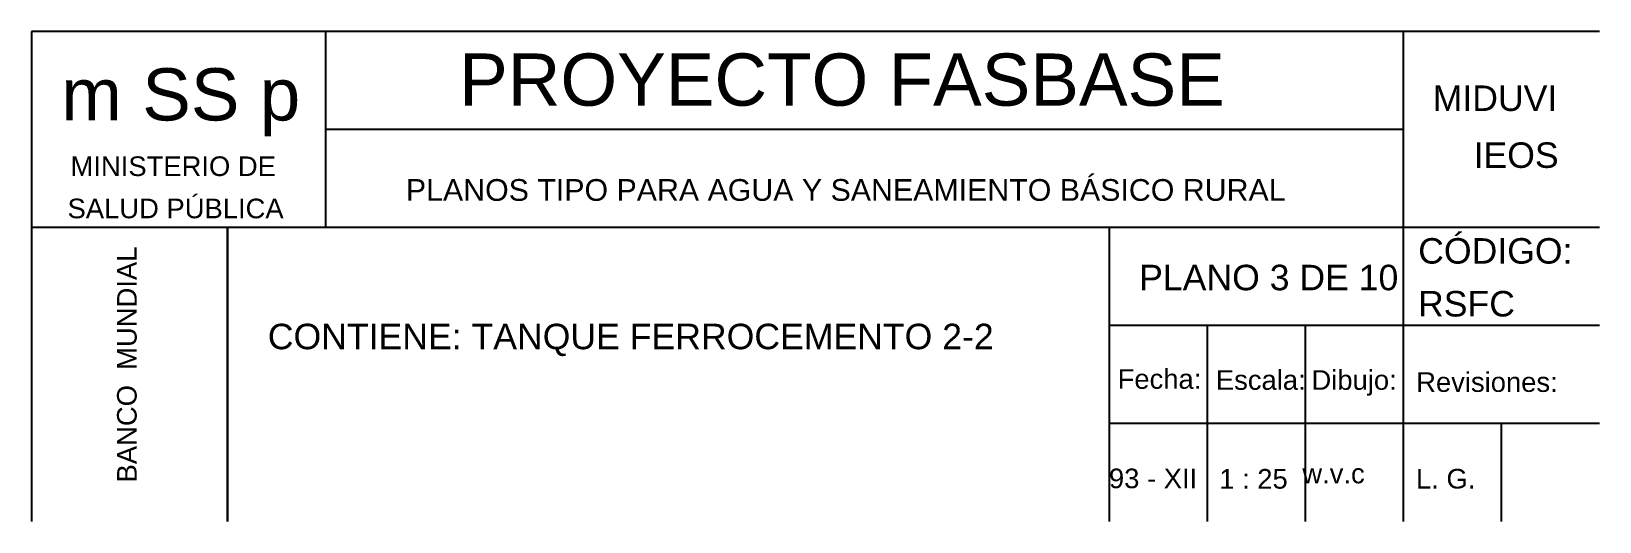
# Model space of a CAD drawing. Header units: metres. Extents: x 1704 to 4131, y 3282 to 4241.
# Drawn here: x 2029.88 to 2037.88, y 4209.31 to 4211.81 of the extents above; entities that cross this region are included whole.
import ezdxf
from ezdxf.enums import TextEntityAlignment as Align

# ---------------------------------------------------------------- set-up
doc = ezdxf.new("R2010")
doc.units = ezdxf.units.M
doc.layers.add('Dibujo', color=7, linetype='Continuous')
doc.styles.add('Annotative', font='arial.ttf')
doc.styles.get("Standard").update_dxf_attribs({"font": 'arial.ttf'})

msp = doc.modelspace()

# ---------------------------------------------------------------- linework, layer by layer
at = {"layer": 'Dibujo', "color": 0, "linetype": 'ByBlock'}
for p, q in [((2029.881615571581, 4211.814115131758), (2029.881615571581, 4209.314112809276)), ((2037.881616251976, 4211.814115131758), (2029.881616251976, 4211.814115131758)), ((2031.381616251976, 4211.814115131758), (2031.381616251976, 4210.814113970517)), ((2036.881627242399, 4209.31411516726), (2036.881627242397, 4211.814115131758)), ((2036.881627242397, 4211.314114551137), (2031.381616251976, 4211.314114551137)), ((2037.881616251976, 4210.814113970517), (2029.881616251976, 4210.814113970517)), ((2030.881615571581, 4210.814113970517), (2030.881615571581, 4209.314112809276)), ((2030.88162140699, 4209.31411516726), (2030.88162140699, 4210.814116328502)), ((2035.381644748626, 4209.31411516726), (2035.381644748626, 4210.814116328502)), ((2037.881616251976, 4210.314113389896), (2035.381644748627, 4210.314113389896)), ((2035.881638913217, 4209.31411516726), (2035.881638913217, 4210.314113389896)), ((2036.381633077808, 4209.314117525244), (2036.381633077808, 4210.314113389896)), ((2037.881615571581, 4209.814112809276), (2035.381644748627, 4209.814112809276)), ((2037.38162140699, 4209.31411516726), (2037.38162140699, 4209.814112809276))]:
    msp.add_line(p, q, dxfattribs=at)

# ---------------------------------------------------------------- texts
for s, height, p in [('PROYECTO FASBASE', 0.2662431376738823, (2032.063887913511, 4211.435111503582)), ('m SS p', 0.2662431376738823, (2030.033897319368, 4211.359738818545)), ('PLANOS TIPO PARA AGUA Y SANEAMIENTO BÁSICO RURAL', 0.1107584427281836, (2031.791999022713, 4210.950036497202))]:
    msp.add_text(s, height=height, dxfattribs=at).set_placement(p)
at = {"layer": 'Dibujo', "color": 0, "linetype": 'ByBlock', "style": 'Annotative'}
for s, p in [('MIDUVI', (2037.030095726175, 4211.408399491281)), ('IEOS', (2037.238570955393, 4211.118057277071)), ('CÓDIGO:', (2036.956091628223, 4210.62975063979)), ('PLANO 3 DE 10', (2035.532563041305, 4210.493944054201)), ('RSFC', (2036.95528062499, 4210.360149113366)), ('CONTIENE: TANQUE FERROCEMENTO 2-2', (2031.087762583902, 4210.193288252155))]:
    msp.add_text(s, height=0.13, dxfattribs=at).set_placement(p)
at = {"layer": 'Dibujo', "color": 0, "linetype": 'ByBlock'}
for s, p in [('MINISTERIO DE', (2030.605378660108, 4211.07650859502)), ('SALUD PÚBLICA', (2030.617340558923, 4210.861136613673)), ('Fecha:', (2035.636352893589, 4209.991437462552)), ('Escala:', (2036.153069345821, 4209.986313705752)), ('Dibujo:', (2036.629087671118, 4209.986313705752)), ('Revisiones:', (2037.306810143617, 4209.975657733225)), ('93 - XII', (2035.603722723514, 4209.48456997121)), ('1 : 25', (2036.11581545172, 4209.482281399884)), ('w.v.c', (2036.524126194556, 4209.509582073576)), ('L. G. ', (2037.115803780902, 4209.482984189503))]:
    msp.add_text(s, height=0.1, dxfattribs=at).set_placement(p, align=Align.CENTER)
msp.add_text('BANCO  MUNDIAL', height=0.1, rotation=90, dxfattribs=at).set_placement((2030.418697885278, 4210.115452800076), align=Align.CENTER)

doc.saveas('drawing.dxf')
